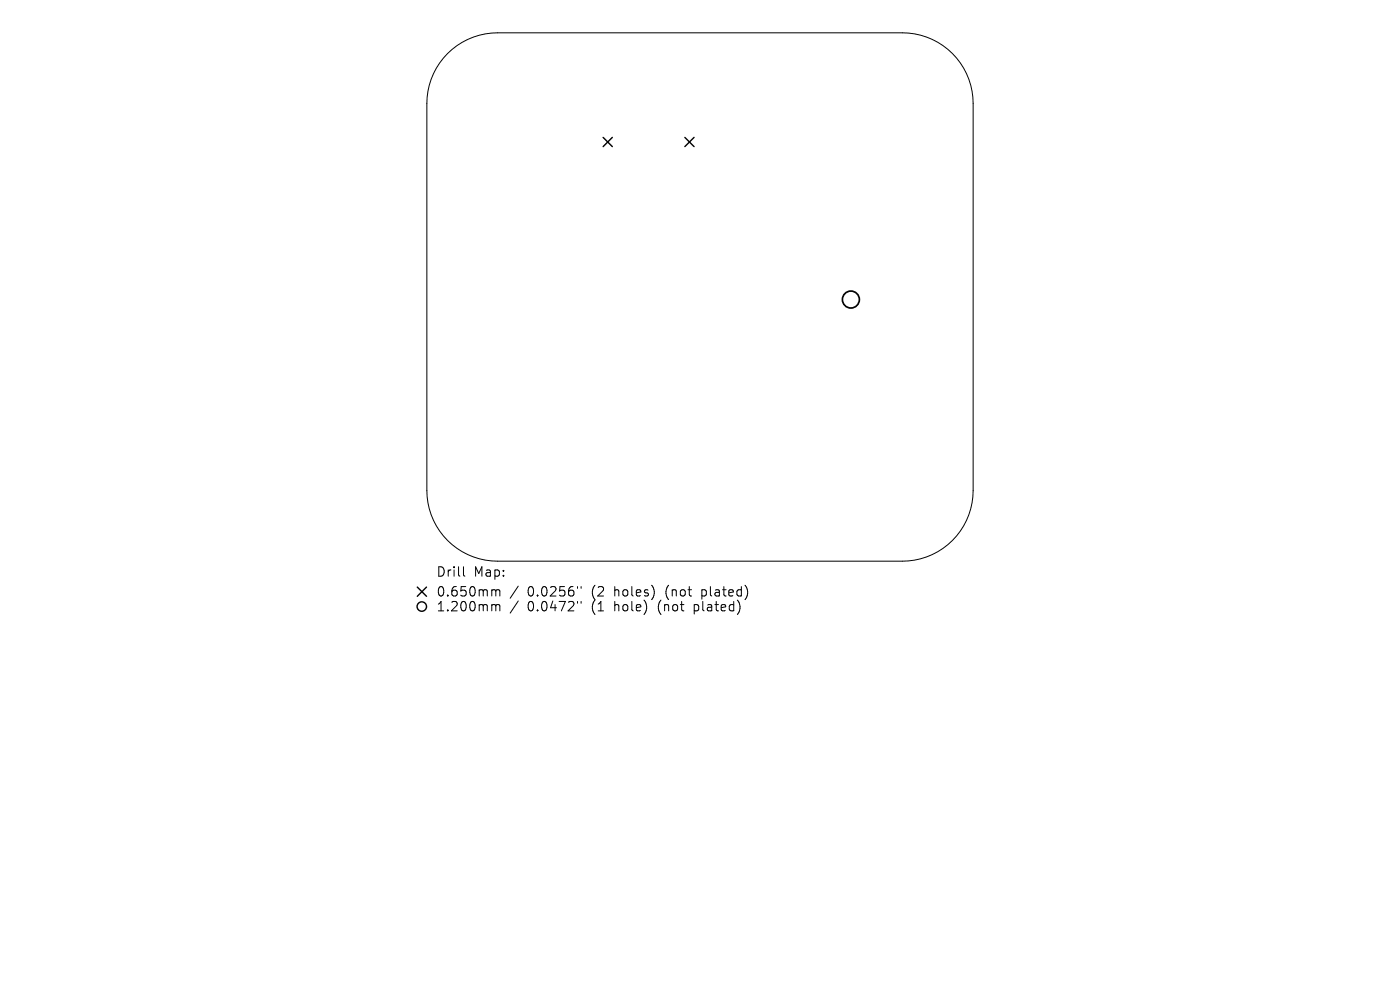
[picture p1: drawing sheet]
<svg xmlns="http://www.w3.org/2000/svg" width="297mm" height="210mm" viewBox="0 0 297 210" stroke-linecap="round" stroke-linejoin="round" font-family="sans-serif">
<defs><g id="words">
<g font-size="2.8">
<text x="92.5" y="122.6">Drill</text>
<text x="100.5" y="122.6">Map:</text>
<text x="92.5" y="126.8">0.650mm</text>
<text x="92.5" y="130">1.200mm</text>
<text x="111.9" y="126.8">0.0256&quot;</text>
<text x="111.9" y="130">0.0472&quot;</text>
<text x="125.7" y="126.8">(2</text>
<text x="125.7" y="130">(1</text>
<text x="130.6" y="126.8">holes)</text>
<text x="130.6" y="130">hole)</text>
<text x="140.1" y="130">(not</text>
<text x="141.7" y="126.8">(not</text>
<text x="147.9" y="130">plated)</text>
<text x="149.5" y="126.8">plated)</text>
</g>
</g></defs>
<g fill="none" stroke="#000" stroke-width=".21">
<path d="M94.9 11.4a15 15 0 0 1 10.7-4.4h85.8a15 15 0 0 1 15 15v82a15 15 0 0 1-15 15h-85.8a15 15 0 0 1-15-15v-82a15 15 0 0 1 4.3-10.6zM98.3 120.2v1.7l.3 .3M104.6 125.1l.5 .1 .1 .2M104.6 128.2h.3l.3 .3M105.2 125.4l.3-.3 .4 .1 .1 1.2M105.2 125.4v1M105.2 128.5v1.1M105.2 128.5l.3-.3 .4 .1 .1 1.3M109.9 124.3l-1.7 2.6M109.9 127.5l-1.7 2.6M122.5 124.4v.4M122.5 127.6v.4"/>
<path d="M123.3 124.4v.4M123.3 127.6v.4"/>
</g>
<g fill="none" stroke="#000" stroke-width=".3">
<path d="M128 29.1l1.9 2M129.9 29.1l-1.9 2M145.3 29.1l1.9 2M147.2 29.1l-1.9 2M88.5 124.5l2 2M90.5 124.5l-2 2"/>
<circle cx="89.5" cy="128.7" r="1"/>
</g>
<circle cx="180.5" cy="63.5" r="1.8" fill="none" stroke="#000" stroke-width=".36"/>
<use href="#words"/>
</svg>
